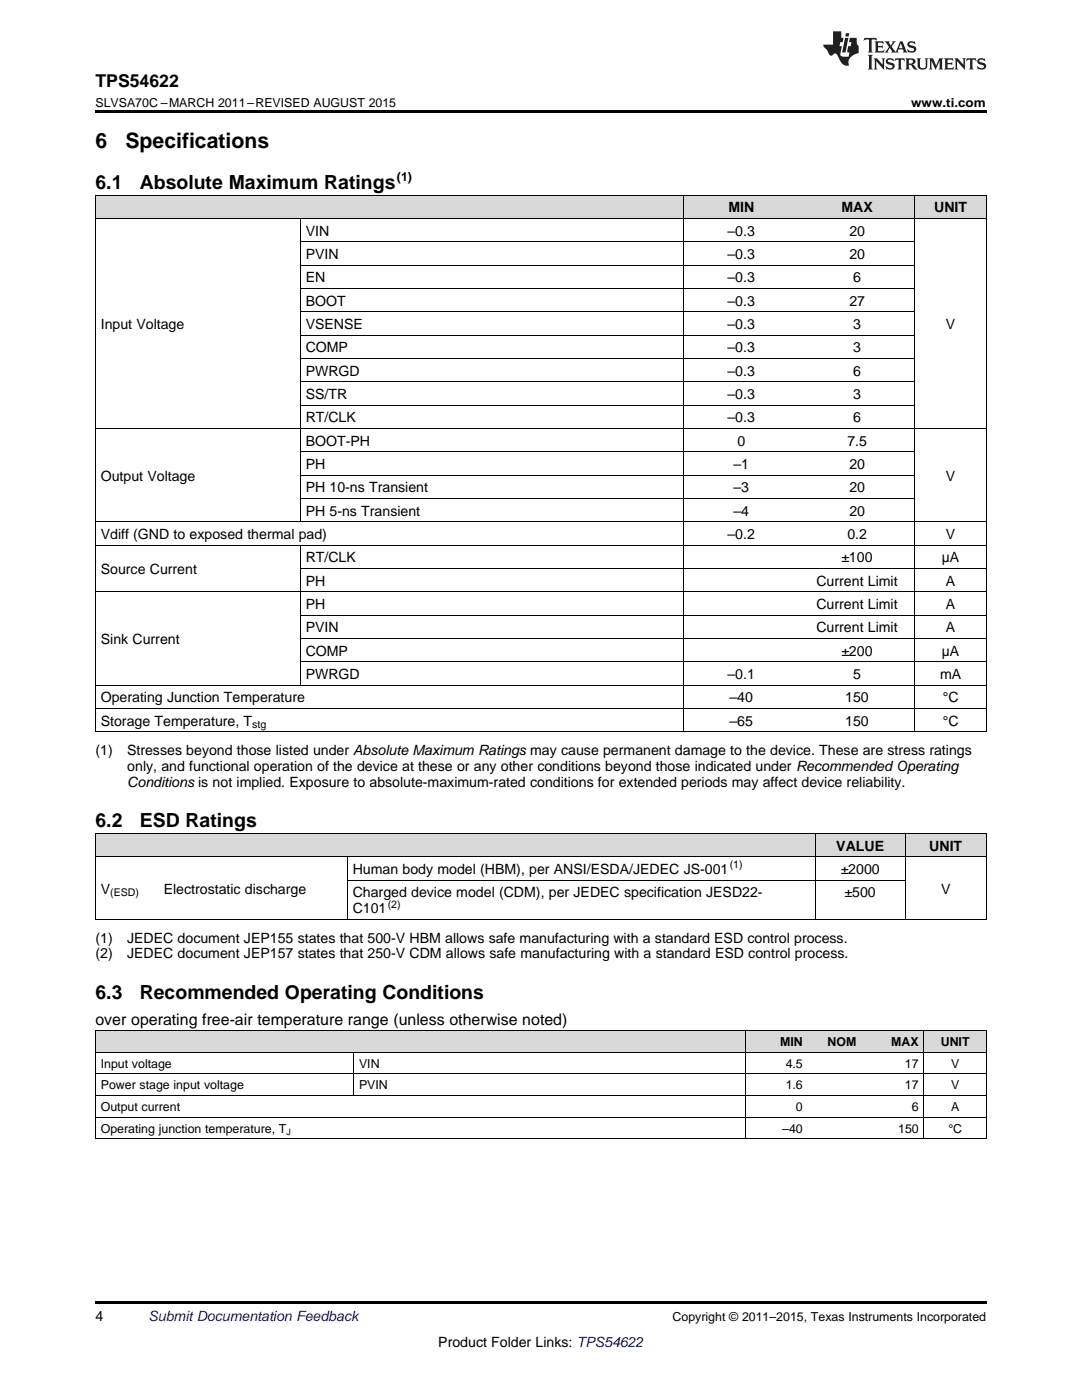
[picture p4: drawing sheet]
<svg xmlns="http://www.w3.org/2000/svg" width="216mm" height="279mm" viewBox="0 0 216 279" stroke-linecap="round" stroke-linejoin="round" font-family="sans-serif">
<defs><g id="words">
<g font-size="4.2">
<text x="19" y="29.6">6</text>
<text x="25" y="29.6">Specifications</text>
</g>
<g font-size="3.9">
<text x="19" y="37.7">6.1</text>
<text x="27.9" y="37.7">Absolute Maximum Ratings</text>
<text x="19" y="165.1">6.2</text>
<text x="27.9" y="165.1">ESD Ratings</text>
<text x="19" y="199.4">6.3</text>
<text x="27.9" y="199.4">Recommended Operating Conditions</text>
</g>
<text font-size="3.5" x="19" y="17.3">TPS54622</text>
<text font-size="3.2" x="19" y="204.5">over operating free-air temperature range (unless otherwise noted)</text>
<g font-size="2.8">
<text x="61" y="47">VIN</text>
<text x="145.2" y="47">–0.3</text>
<text x="145.3" y="42.4">MIN</text>
<text x="167.9" y="42.4">MAX</text>
<text x="169.5" y="47">20</text>
<text x="186.4" y="42.4">UNIT</text>
<text x="61" y="51.7">PVIN</text>
<text x="145.2" y="51.7">–0.3</text>
<text x="169.5" y="51.7">20</text>
<text x="61" y="56.3">EN</text>
<text x="145.2" y="56.3">–0.3</text>
<text x="170.3" y="56.3">6</text>
<text x="20.1" y="65.7">Input Voltage</text>
<text x="61" y="61">BOOT</text>
<text x="61" y="65.7">VSENSE</text>
<text x="145.2" y="61">–0.3</text>
<text x="145.2" y="65.7">–0.3</text>
<text x="169.5" y="61">27</text>
<text x="170.3" y="65.7">3</text>
<text x="188.7" y="65.7">V</text>
<text x="61" y="70.3">COMP</text>
<text x="145.2" y="70.3">–0.3</text>
<text x="170.3" y="70.3">3</text>
<text x="61" y="75">PWRGD</text>
<text x="145.2" y="75">–0.3</text>
<text x="170.3" y="75">6</text>
<text x="61" y="79.6">SS/TR</text>
<text x="145.2" y="79.6">–0.3</text>
<text x="170.3" y="79.6">3</text>
<text x="61" y="84.3">RT/CLK</text>
<text x="61" y="88.9">BOOT-PH</text>
<text x="145.2" y="84.3">–0.3</text>
<text x="147.1" y="88.9">0</text>
<text x="169.1" y="88.9">7.5</text>
<text x="170.3" y="84.3">6</text>
<text x="20.1" y="95.9">Output Voltage</text>
<text x="61" y="93.6">PH</text>
<text x="146.4" y="93.6">–1</text>
<text x="169.5" y="93.6">20</text>
<text x="188.7" y="95.9">V</text>
<text x="61" y="98.2">PH 10-ns Transient</text>
<text x="146.4" y="98.2">–3</text>
<text x="169.5" y="98.2">20</text>
<text x="20.1" y="107.6">Vdiff (GND to exposed thermal pad)</text>
<text x="61" y="102.9">PH 5-ns Transient</text>
<text x="145.2" y="107.6">–0.2</text>
<text x="146.4" y="102.9">–4</text>
<text x="169.1" y="107.6">0.2</text>
<text x="169.5" y="102.9">20</text>
<text x="188.7" y="107.6">V</text>
<text x="61" y="112.2">RT/CLK</text>
<text x="167.9" y="112.2">±100</text>
<text x="187.9" y="112.2">µA</text>
<text x="20.1" y="114.5">Source Current</text>
<text x="61" y="116.9">PH</text>
<text x="162.9" y="116.9">Current Limit</text>
<text x="188.7" y="116.9">A</text>
<text x="61" y="121.5">PH</text>
<text x="162.9" y="121.5">Current Limit</text>
<text x="188.7" y="121.5">A</text>
<text x="20.1" y="128.5">Sink Current</text>
<text x="61" y="126.2">PVIN</text>
<text x="61" y="130.8">COMP</text>
<text x="162.9" y="126.2">Current Limit</text>
<text x="167.9" y="130.8">±200</text>
<text x="187.9" y="130.8">µA</text>
<text x="188.7" y="126.2">A</text>
<text x="61" y="135.5">PWRGD</text>
<text x="145.2" y="135.5">–0.1</text>
<text x="170.3" y="135.5">5</text>
<text x="187.6" y="135.5">mA</text>
<text x="20.1" y="140.2">Operating Junction Temperature</text>
<text x="145.6" y="140.2">–40</text>
<text x="168.7" y="140.2">150</text>
<text x="188.1" y="140.2">°C</text>
<text x="20.1" y="144.8">Storage Temperature, T</text>
<text x="145.6" y="144.8">–65</text>
<text x="168.7" y="144.8">150</text>
<text x="188.1" y="144.8">°C</text>
<text x="19" y="150.7">(1)</text>
<text x="25.4" y="150.7">Stresses beyond those listed under Absolute Maximum Ratings may cause permanent damage to the device. These are stress ratings</text>
<text x="25.4" y="153.8">only, and functional operation of the device at these or any other conditions beyond those indicated under Recommended Operating</text>
<text x="25.4" y="157">Conditions is not implied. Exposure to absolute-maximum-rated conditions for extended periods may affect device reliability.</text>
<text x="166.9" y="169.8">VALUE</text>
<text x="185.4" y="169.8">UNIT</text>
<text x="20.1" y="178.3">V</text>
<text x="32.7" y="178.3">Electrostatic discharge</text>
<text x="70.4" y="174.4">Human body model (HBM), per ANSI/ESDA/JEDEC JS-001</text>
<text x="70.4" y="179.1">Charged device model (CDM), per JEDEC specification JESD22-</text>
<text x="167.7" y="174.4">±2000</text>
<text x="168.5" y="179.1">±500</text>
<text x="187.8" y="178.3">V</text>
<text x="70.4" y="182.2">C101</text>
<text x="19" y="188.1">(1)</text>
<text x="19" y="191.3">(2)</text>
<text x="25.4" y="188.1">JEDEC document JEP155 states that 500-V HBM allows safe manufacturing with a standard ESD control process.</text>
<text x="25.4" y="191.3">JEDEC document JEP157 states that 250-V CDM allows safe manufacturing with a standard ESD control process.</text>
<text x="19" y="263.6">4</text>
<text x="87.5" y="268.9">Product Folder Links: TPS54622</text>
</g>
<text font-size="2.8" fill="#0000c8" x="29.6" y="263.6">Submit Documentation Feedback</text>
<g font-size="2.5">
<text x="19" y="21.4">SLVSA70C –MARCH 2011–REVISED AUGUST 2015</text>
<text x="181.8" y="21.4">www.ti.com</text>
<text x="79.2" y="36.2">(1)</text>
<text x="155.7" y="208.8">MIN</text>
<text x="165.1" y="208.8">NOM</text>
<text x="177.8" y="208.8">MAX</text>
<text x="187.7" y="208.8">UNIT</text>
<text x="20.1" y="213.1">Input voltage</text>
<text x="71.6" y="213.1">VIN</text>
<text x="156.8" y="213.1">4.5</text>
<text x="180.6" y="213.1">17</text>
<text x="189.8" y="213.1">V</text>
<text x="20.1" y="217.4">Power stage input voltage</text>
<text x="20.1" y="221.7">Output current</text>
<text x="71.6" y="217.4">PVIN</text>
<text x="156.8" y="217.4">1.6</text>
<text x="158.8" y="221.7">0</text>
<text x="180.6" y="217.4">17</text>
<text x="181.9" y="221.7">6</text>
<text x="189.8" y="217.4">V</text>
<text x="189.8" y="221.7">A</text>
<text x="20.1" y="226">Operating junction temperature, T</text>
<text x="156.1" y="226">–40</text>
<text x="179.2" y="226">150</text>
<text x="189.2" y="226">°C</text>
<text x="134.2" y="263.6">Copyright © 2011–2015, Texas Instruments Incorporated</text>
</g>
<g font-size="2.1">
<text x="50.3" y="145.4">stg</text>
<text x="145.6" y="173.3">(1)</text>
<text x="22" y="178.9">(ESD)</text>
<text x="77.4" y="181.1">(2)</text>
</g>
<text font-size="1.8" x="57.2" y="226.5">J</text>
</g></defs>
<g fill="#d8d8d8">
<path d="M19 205.8h51.6v4.3h-51.6z"/>
<path d="M70.6 205.8h78.2v4.3h-78.2z"/>
<path d="M148.8 205.8h12.5v4.3h-12.5z"/>
<path d="M161.3 205.8h10.6v4.3h-10.6z"/>
<path d="M171.9 205.8h12.5v4.3h-12.5z"/>
<path d="M184.4 205.8h12.4v4.3h-12.4z"/>
<path d="M19 166.4h12.6v4.6h-12.6z"/>
<path d="M31.6 166.4h37.7v4.6h-37.7z"/>
<path d="M69.3 166.4h93.4v4.6h-93.4z"/>
<path d="M162.7 166.4h18v4.6h-18z"/>
<path d="M180.7 166.4h16.1v4.6h-16.1z"/>
<path d="M19 39h40.9v4.6h-40.9z"/>
<path d="M59.9 39h76.5v4.6h-76.5z"/>
<path d="M136.4 39h23.1v4.6h-23.1z"/>
<path d="M159.5 39h23.1v4.6h-23.1z"/>
<path d="M182.6 39h14.2v4.6h-14.2z"/>
</g>
<path d="M19 22h177.8v.5h-177.8zM19 183.5h.2zM69.2 183.5h.1zM162.6 183.5h.1zM180.6 183.5h.1zM196.7 183.5h.1zM19 227.3h.2zM148.7 227.3h.1zM184.3 227.3h.1zM196.7 227.3h.1zM19 259.7h177.8v.5h-177.8z" fill="#000"/>
<g fill="none" stroke="#000" stroke-width=".2">
<path d="M19 38.9h177.8M19.1 39v107.1M136.3 39v107.1M182.5 39v107.1M196.8 39v107.1M19 43.6h177.8M59.9 43.6v60.6M59.9 57.6h122.7M59.9 52.9h122.7M59.9 48.2h122.7M59.9 76.2h122.7M59.9 71.5h122.7"/>
<path d="M59.9 66.9h122.7M59.9 62.2h122.7M19 85.5h177.8M59.9 99.5h122.7M59.9 94.8h122.7M59.9 90.2h122.7M59.9 80.8h122.7M19 118.1h177.8M19 108.8h177.8M19 104.1h177.8M59.9 108.8v28M59.9 113.4h136.9"/>
<path d="M19 136.7h177.8M59.9 132.1h136.9M59.9 127.4h136.9M59.9 122.7h136.9M19 146h177.8M19 141.4h177.8M19 171h177.8M19 166.3h177.8M19.1 166.3v17.2M69.3 171v12.5M69.3 175.6h111.4M162.6 166.3v17.2"/>
<path d="M180.6 166.3v17.2M196.8 166.3v17.2M19 183.5h177.8M19 205.7h177.8v21.6M19 218.6h177.8M19 214.3h177.8M19 210h177.8M19.1 205.7v21.6M70.5 210v8.7M148.8 205.7v21.6M184.3 205.7v21.6M19 227.2h177.8"/>
<path d="M19 222.9h177.8"/>
</g>
<g fill="#231f20">
<path d="M172.5 7.6l-.1 .5 .4-.2h.6v.1v2.1l-.2 .4h.9l-.2-.4v-2.1l.1-.1h.5l.5 .2-.2-.5zM174.5 8.3l.2 .3v1.5l-.2 .4h1.8l.2-.6a1.04 1.04 0 0 1-1.3 .2v-.7h.6l.3 .2v-.6l-.3 .2h-.6v-.6l.8-.1 .4 .3-.2-.5zM176.5 8.3l.9 1.1-.9 1.1h.8l-.2-.2 .4-.7 .5 .7-.2 .2h1.5l-.2-.2 .2-.4h.9l.1 .4-.2 .2h1l-.3-.3-.7-1.9h-.5l-.9 2-.8-1 .9-1h-.8l.1 .3-.4 .5-.3-.6 .1-.2zM179.7 8.6l.4 1h-.7zM181.3 8.4a.63 .63 0 0 0-.2 .7 .63 .63 0 0 0 .6 .4l.6 .2 .1 .2a.75 .75 0 0 1-.7 .4 .75 .75 0 0 1-.6-.5l.1 .7 .1-.1a1.11 1.11 0 0 0 1.5-.6 1.13 1.13 0 0 0-1.2-.8l-.1-.4a1.04 1.04 0 0 1 1.2 .2l-.2-.5-.2 .1-.4-.2zM173.2 10.9l.2 .4v2.2l-.2 .4h1l-.3-.4v-2.2l.3-.4zM174.3 11.6l.3 .4v1.5l-.3 .4h.8l-.2-.4v-1.3l1.5 1.7v-1.9l.2-.4h-.7l.2 .4v.9l-1.1-1.3zM177 11.8a.62 .62 0 0 0-.2 .7 .62 .62 0 0 0 .6 .4l.6 .1 .1 .3a.76 .76 0 0 1-.7 .3 .76 .76 0 0 1-.7-.4l.2 .7 .1-.1a1.11 1.11 0 0 0 1.5-.6 1.13 1.13 0 0 0-1.2-.8l-.1-.4a1.04 1.04 0 0 1 1.2 .2l-.2-.6-.2 .1-.5-.1zM178.7 11.6l-.2 .6a.61 .61 0 0 1 .8-.3v1.6l-.2 .4h.9l-.2-.4v-1.6a.63 .63 0 0 1 .7 .3l-.1-.6zM180.6 11.6l.3 .4v1.5l-.3 .4h1l-.2-.2-.1-.8 .6 .2a.76 .76 0 0 0 1.2 .7l-1-1a.58 .58 0 0 0 .6-.5 .58 .58 0 0 0-.5-.6zM181.4 11.9h.1a.45 .45 0 0 1 .5 .1 .45 .45 0 0 1 .1 .5l-.8 .2zM182.9 11.6l.2 .2a2.17 2.17 0 0 0 .3 1.9 .99 .99 0 0 0 1.6-.6v-1.1l.2-.4h-.7l.2 .2a1.92 1.92 0 0 1-.2 1.8 .6 .6 0 0 1-.9-.5v-1.1l.2-.4zM185.4 11.6l.2 .4v1.5l-.2 .4h.7l-.2-.4v-1.4l.8 1.8 .8-1.8v1.4l-.2 .4h.9l-.2-.4v-1.5l.2-.4h-.8l-.6 1.5-.6-1.5zM188.4 11.6l.2 .4v1.5l-.2 .4h1.8l.1-.6a1.04 1.04 0 0 1-1.2 .1v-.6h.5l.4 .2v-.6l-.4 .2h-.5v-.7h.8l.3 .3-.1-.6zM190.5 11.6l.2 .4v1.5l-.2 .4h.7l-.2-.4v-1.3l1.5 1.7v-1.9l.2-.4h-.7l.2 .4v.9l-1.1-1.3zM192.9 11.6l-.1 .6a.61 .61 0 0 1 .7-.3l.1 1.6-.3 .4h1l-.3-.4 .1-1.6a.63 .63 0 0 1 .7 .3l-.1-.6zM195.2 11.8a.62 .62 0 0 0-.2 .7 .62 .62 0 0 0 .6 .4l.6 .1 .1 .3a.76 .76 0 0 1-.7 .3 .76 .76 0 0 1-.6-.4l.1 .7 .1-.1a1.11 1.11 0 0 0 1.6-.6 1.13 1.13 0 0 0-1.3-.8l-.1-.4a1.04 1.04 0 0 1 1.2 .2l-.1-.6-.2 .1-.5-.1z"/>
<path d="M166.2 6.3v2.6h-1.9v.4l.8 .9a.91 .91 0 0 0 1 .8 .56 .56 0 0 1 .5-.3 .56 .56 0 0 1 .5 .3l.4 .8a1.53 1.53 0 0 0 1.9 1.2 1.54 1.54 0 0 1 1-2.1l.9-.3v-1.4a1.52 1.52 0 0 1-.4-1.6h-1.3l-.2 .8h.5l-.2 .8h-.5l-.1 1v.2l.4 .1-.2 .8a1.93 1.93 0 0 1-1.6-.3l.3-1.8h-.5l.2-.8h.4l.2-.8h-.4v-1.3zM168.6 7.6l-.6 2.9h.7l.6-2.9zM168.8 6.6l-.1 .7h.6l.2-.7z"/>
</g>
<use href="#words"/>
</svg>
